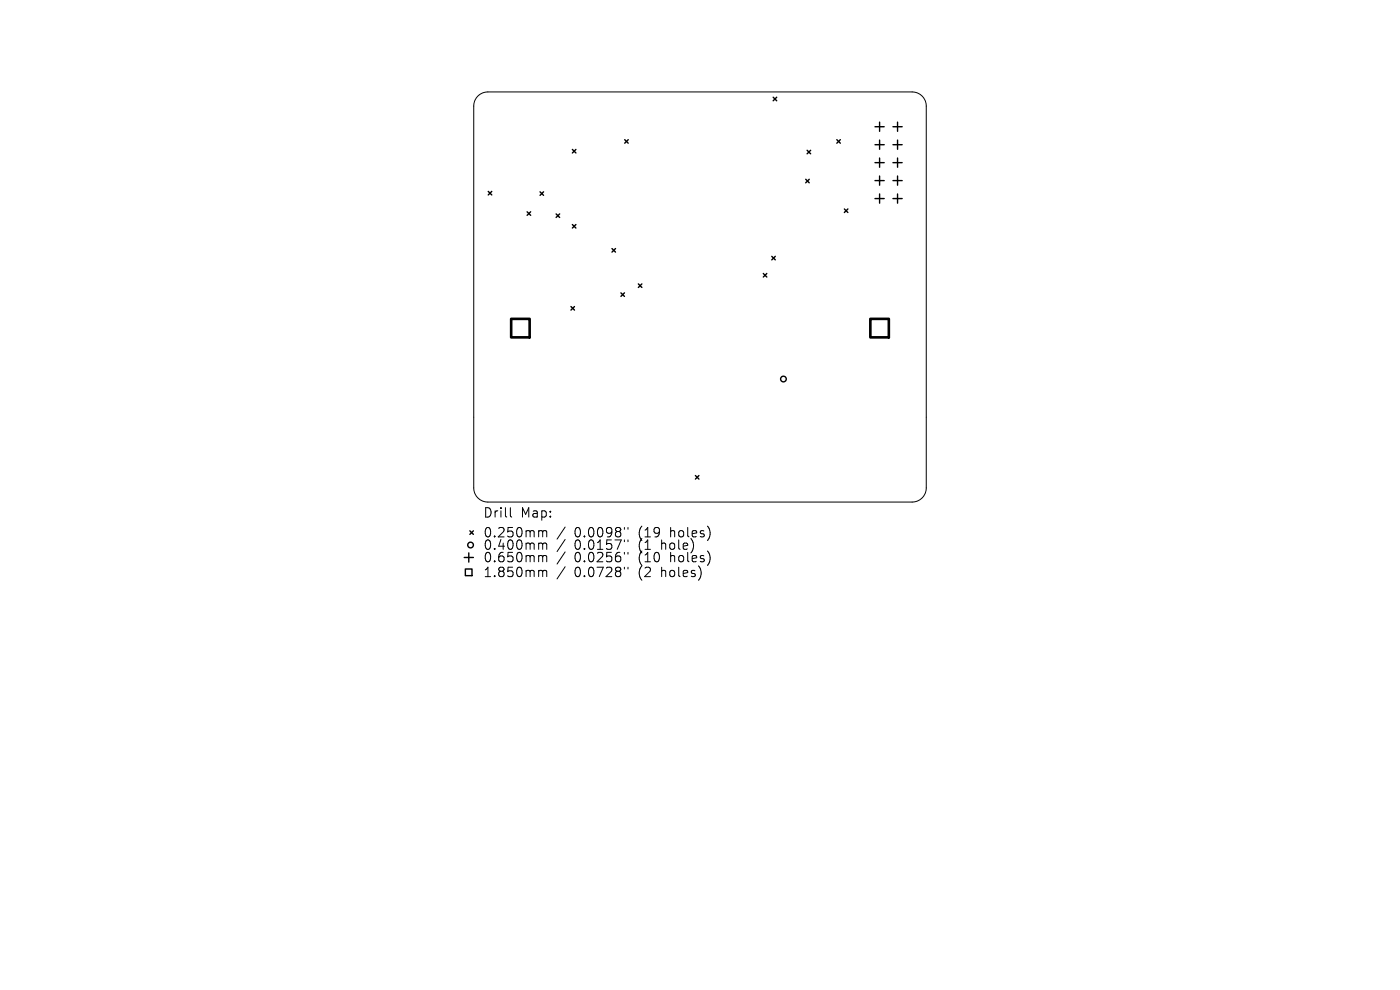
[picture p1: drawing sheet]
<svg xmlns="http://www.w3.org/2000/svg" width="297mm" height="210mm" viewBox="0 0 297 210" stroke-linecap="round" stroke-linejoin="round" font-family="sans-serif">
<defs><g id="words">
<g font-size="2.8">
<text x="102.4" y="110.1">Drill</text>
<text x="110.4" y="110.1">Map:</text>
<text x="102.4" y="114.3">0.250mm</text>
<text x="102.4" y="116.9">0.400mm</text>
<text x="102.4" y="119.6">0.650mm</text>
<text x="121.9" y="114.3">0.0098&quot;</text>
<text x="121.9" y="116.9">0.0157&quot;</text>
<text x="121.9" y="119.6">0.0256&quot;</text>
<text x="135.6" y="114.3">(19</text>
<text x="135.6" y="116.9">(1</text>
<text x="135.6" y="119.6">(10</text>
<text x="140.6" y="116.9">hole)</text>
<text x="142.5" y="114.3">holes)</text>
<text x="142.5" y="119.6">holes)</text>
<text x="102.4" y="122.7">1.850mm</text>
<text x="121.9" y="122.7">0.0728&quot;</text>
<text x="135.6" y="122.7">(2</text>
<text x="140.6" y="122.7">holes)</text>
</g>
</g></defs>
<g fill="none" stroke="#000" stroke-width=".21">
<path d="M101.4 20.4a3 3 0 0 1 2.1-.9h90a3 3 0 0 1 3 3v81a3 3 0 0 1-3 3h-90a3 3 0 0 1-3-3v-81a3 3 0 0 1 .9-2.1zM108.3 107.7v1.7l.3 .3M114.6 112.6l.4 .1 .1 .1M114.6 115.2l.4 .1 .1 .2M114.6 117.8l.4 .1 .1 .2M115.1 112.8l.3-.2 .5 .1 .1 1.2M115.1 112.8v1.1M115.1 115.5v1M115.1 118.1v1.1M115.1 115.5l.3-.3 .5 .1 .1 1.2M115.1 118.1l.3-.3 .5 .1 .1 1.3M119.9 111.8l-1.7 2.6"/>
<path d="M119.9 114.4l-1.7 2.6M119.9 117.1l-1.7 2.5M132.5 111.9v.4M132.5 114.5v.4M132.5 117.2v.4M133.2 111.9v.4M133.2 114.5v.4M133.2 117.2v.4M114.6 121l.4 .1 .1 .2M115.1 121.3v1M115.1 121.3l.3-.3 .5 .1 .1 1.2M119.9 120.2l-1.7 2.6"/>
<path d="M132.5 120.3v.4M133.2 120.3v.4"/>
</g>
<g fill="none" stroke="#000" stroke-width=".3">
<path d="M121.4 31.7l.8 .7M122.2 31.7l-.8 .7M132.5 29.6l.8 .8M133.3 29.6l-.8 .8M164 20.6l.8 .8M164.8 20.6l-.8 .8M170.9 38l.8 .8M171.2 31.9l.8 .7M171.7 38l-.8 .8M172 31.9l-.8 .7M177.5 29.6l.8 .8M178.3 29.6l-.8 .8"/>
<path d="M185.6 26.9h2M185.6 30.7h2M185.6 34.5h2M185.6 38.3h2M186.6 25.9v2M186.6 29.7v2M186.6 33.5v2M186.6 37.3v2M189.4 26.9h2M189.4 30.7h2M189.4 34.5h2M189.4 38.3h2"/>
<path d="M190.4 25.9v2M190.4 29.7v2M190.4 33.5v2M190.4 37.3v2M103.6 40.6l.7 .8M104.3 40.6l-.7 .8M111.8 44.9l.8 .8M112.6 44.9l-.8 .8M114.6 40.7l.7 .7M115.3 40.7l-.7 .7M118 45.4l.7 .7M118.7 45.4l-.7 .7"/>
<path d="M121.4 47.6l.8 .8M122.2 47.6l-.8 .8M129.8 52.7l.8 .8M130.6 52.7l-.8 .8M161.9 58l.8 .8M162.7 58l-.8 .8M163.7 54.4l.8 .7M164.5 54.4l-.8 .7M179.1 44.3l.8 .8M179.9 44.3l-.8 .8M185.6 42.1h2M186.6 41.1v2"/>
<path d="M189.4 42.1h2M190.4 41.1v2M121.1 65l.8 .8M121.9 65l-.8 .8M131.7 62.1l.8 .8M132.5 62.1l-.8 .8M135.4 60.2l.8 .8M136.2 60.2l-.8 .8M98.5 118.3h1.9M99.5 117.3v1.9M99.7 112.6l.7 .8M100.4 112.6l-.7 .8"/>
<path d="M147.5 100.9l.8 .7M148.3 100.9l-.8 .7M98.7 120.7h1.4v1.4h-1.4z"/>
<circle cx="166.2" cy="80.4" r=".6"/>
<circle cx="99.8" cy="115.6" r=".6"/>
</g>
<path d="M108.4 67.6h4v4h-4zM184.6 67.6h4v4h-4z" fill="none" stroke="#000" stroke-width=".56"/>
<use href="#words"/>
</svg>
